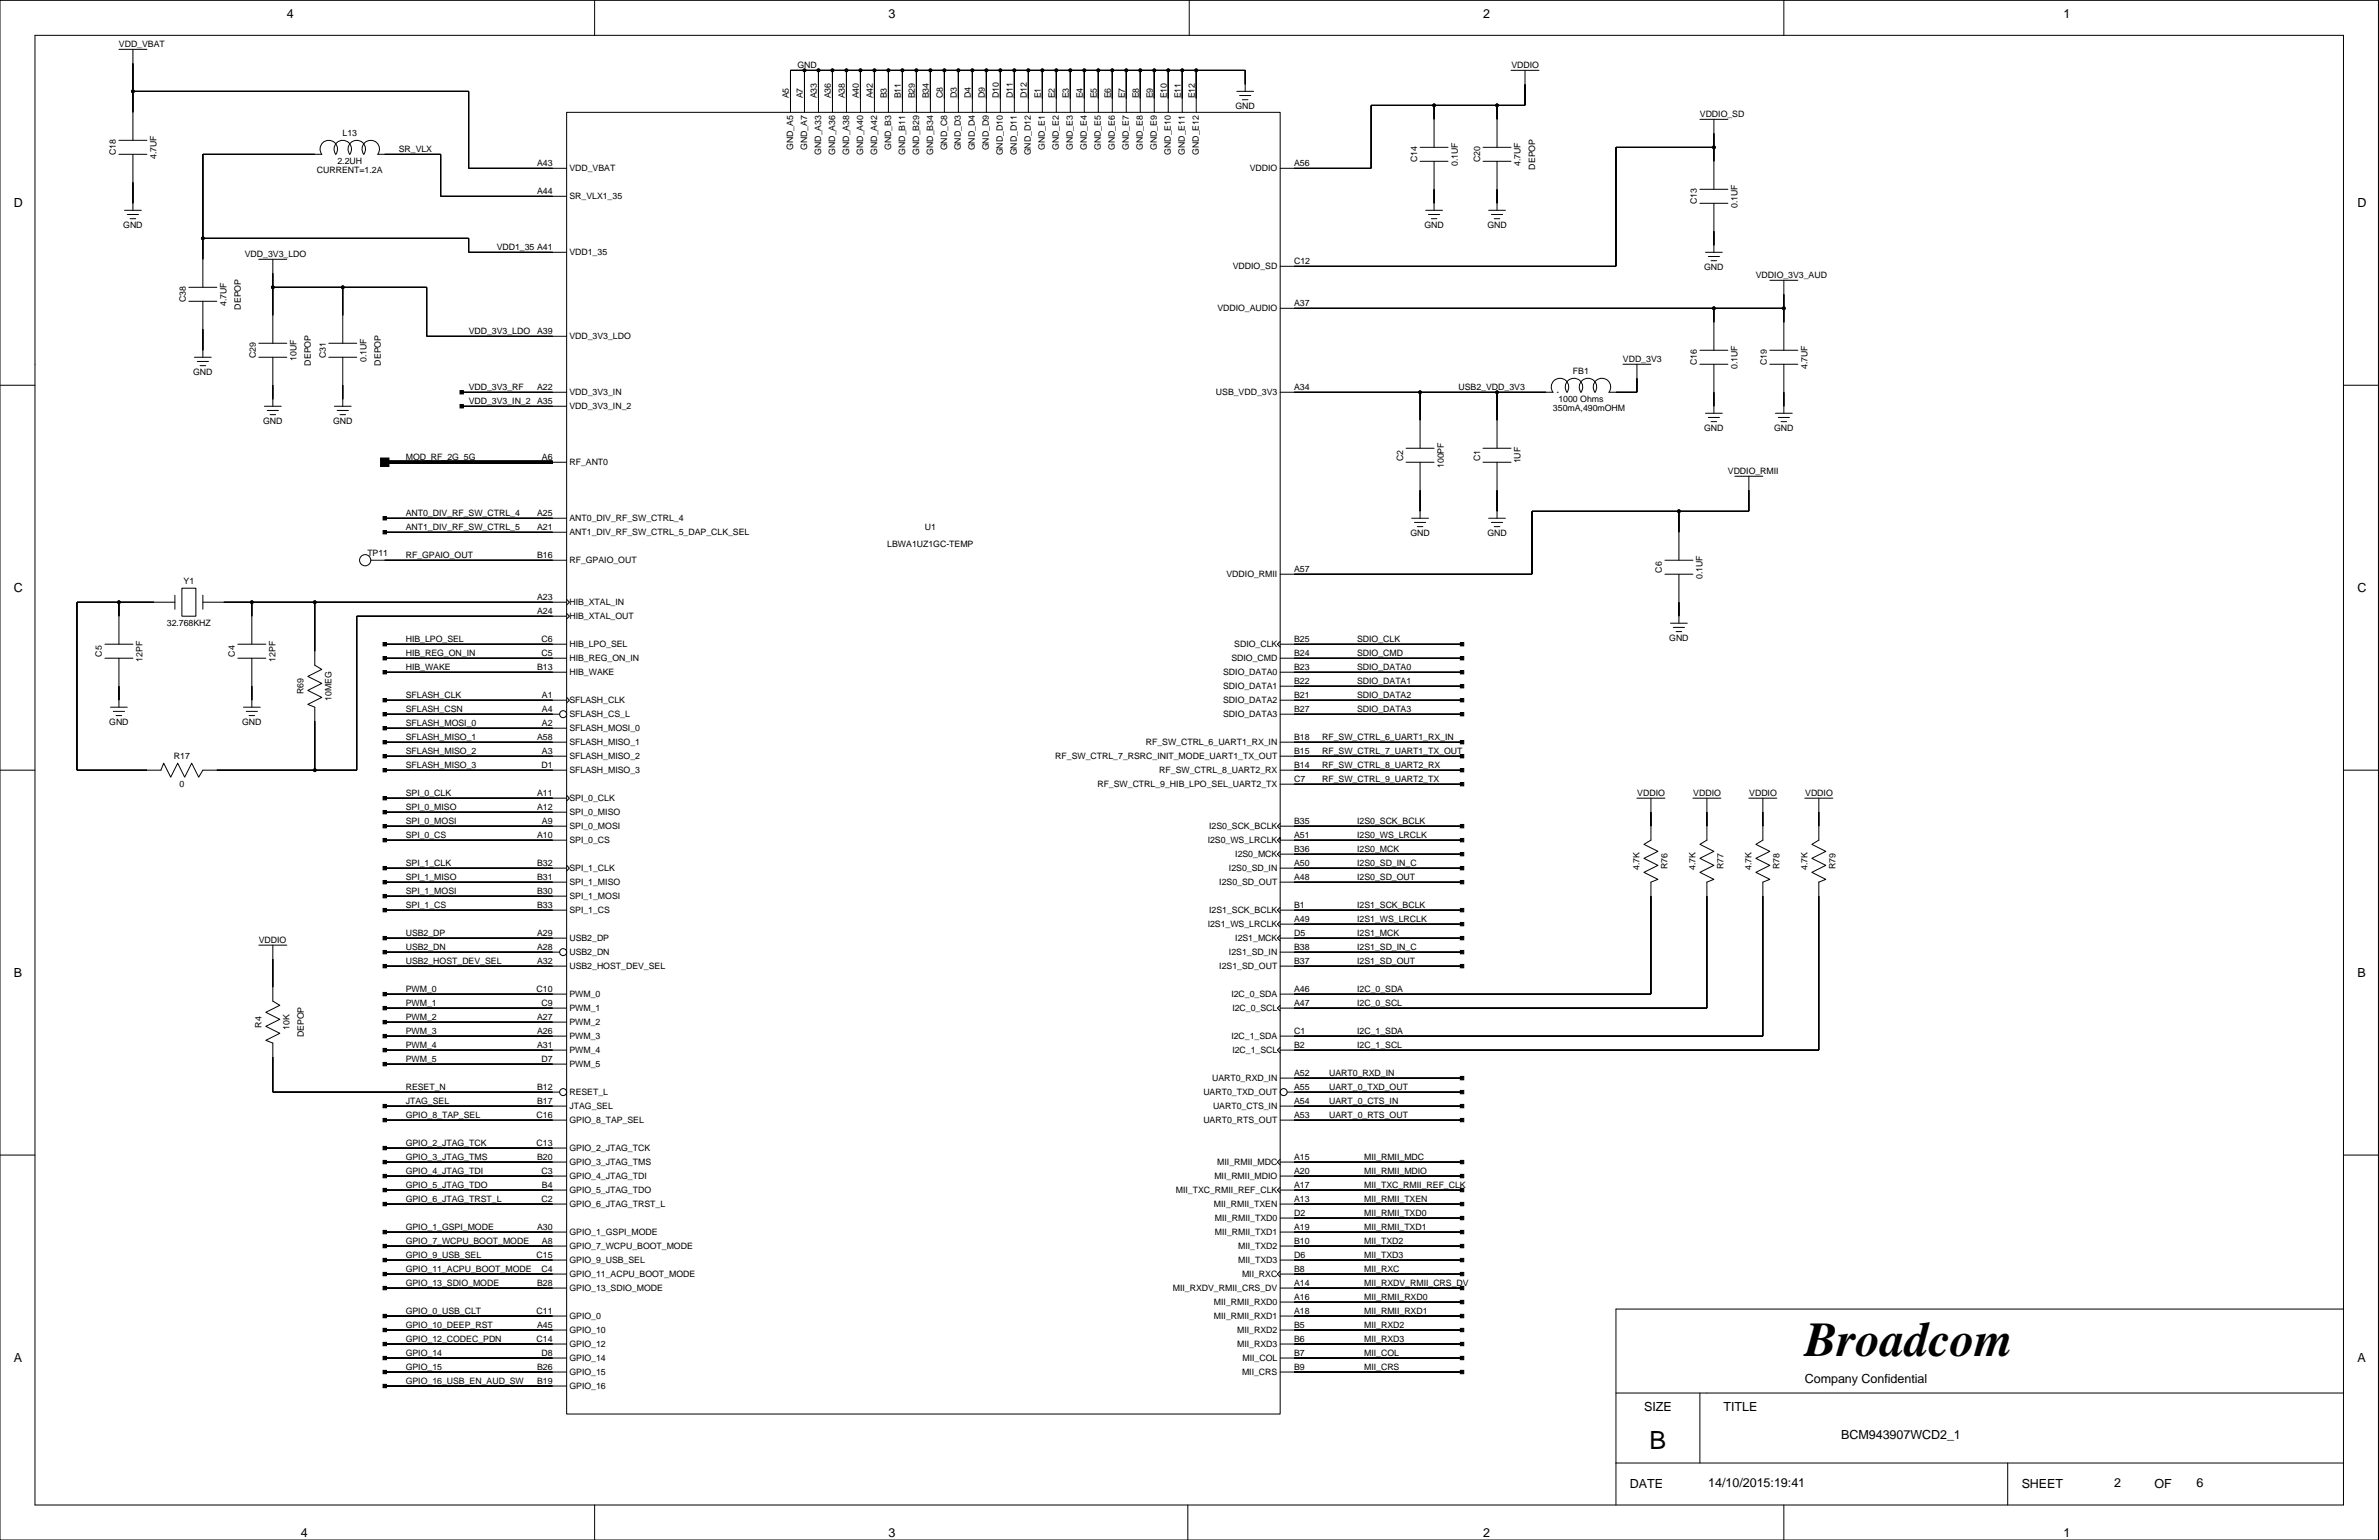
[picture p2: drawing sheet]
<svg xmlns="http://www.w3.org/2000/svg" width="432mm" height="279mm" viewBox="0 0 432 279" stroke-linecap="round" stroke-linejoin="round" font-family="sans-serif">
<defs><g id="words">
<text font-size="8.8" x="327.6" y="246.1">Broadcom</text>
<text font-size="4.6" x="299.4" y="263">B</text>
<g font-size="2.3">
<text x="52.1" y="3.4">4</text>
<text x="161.3" y="3.4">3</text>
<text x="269.2" y="3.4">2</text>
<text x="374.6" y="3.4">1</text>
<text x="2.5" y="37.6">D</text>
<text x="427.9" y="37.6">D</text>
<text x="2.5" y="107.5">C</text>
<text x="427.9" y="107.5">C</text>
<text x="2.5" y="177.3">B</text>
<text x="427.9" y="177.3">B</text>
<text x="2.5" y="247.1">A</text>
<text x="327.6" y="250.9">Company Confidential</text>
<text x="427.9" y="247.1">A</text>
<text x="298.4" y="256">SIZE</text>
<text x="312.8" y="256">TITLE</text>
<text x="334.2" y="261.1">BCM943907WCD2_1</text>
<text x="310.1" y="269.7">14/10/2015:19:41</text>
<text x="383.7" y="269.7">2</text>
<text x="398.7" y="269.7">6</text>
<text x="295.8" y="270">DATE</text>
<text x="366.9" y="270">SHEET</text>
<text x="391.1" y="270">OF</text>
<text x="54.6" y="278.9">4</text>
<text x="161.3" y="278.9">3</text>
<text x="269.2" y="278.9">2</text>
<text x="374.6" y="278.9">1</text>
</g>
<g font-size="1.6">
<text x="21.6" y="8.6">VDD_VBAT</text>
<text x="143.2" y="17.8" transform="rotate(-90 143.2 17.8)">A5</text>
<text x="144.7" y="12.4">GND</text>
<text x="145.7" y="17.8" transform="rotate(-90 145.7 17.8)">A7</text>
<text x="148.3" y="17.8" transform="rotate(-90 148.3 17.8)">A33</text>
<text x="150.8" y="17.8" transform="rotate(-90 150.8 17.8)">A36</text>
<text x="153.4" y="17.8" transform="rotate(-90 153.4 17.8)">A38</text>
<text x="155.9" y="17.8" transform="rotate(-90 155.9 17.8)">A40</text>
<text x="158.4" y="17.8" transform="rotate(-90 158.4 17.8)">A42</text>
<text x="161" y="17.8" transform="rotate(-90 161 17.8)">B3</text>
<text x="163.5" y="17.8" transform="rotate(-90 163.5 17.8)">B11</text>
<text x="166.1" y="17.8" transform="rotate(-90 166.1 17.8)">B29</text>
<text x="168.6" y="17.8" transform="rotate(-90 168.6 17.8)">B34</text>
<text x="171.1" y="17.8" transform="rotate(-90 171.1 17.8)">C8</text>
<text x="173.7" y="17.8" transform="rotate(-90 173.7 17.8)">D3</text>
<text x="176.2" y="17.8" transform="rotate(-90 176.2 17.8)">D4</text>
<text x="178.8" y="17.8" transform="rotate(-90 178.8 17.8)">D9</text>
<text x="181.3" y="17.8" transform="rotate(-90 181.3 17.8)">D10</text>
<text x="183.8" y="17.8" transform="rotate(-90 183.8 17.8)">D11</text>
<text x="186.4" y="17.8" transform="rotate(-90 186.4 17.8)">D12</text>
<text x="188.9" y="17.8" transform="rotate(-90 188.9 17.8)">E1</text>
<text x="191.5" y="17.8" transform="rotate(-90 191.5 17.8)">E2</text>
<text x="194" y="17.8" transform="rotate(-90 194 17.8)">E3</text>
<text x="196.5" y="17.8" transform="rotate(-90 196.5 17.8)">E4</text>
<text x="199.1" y="17.8" transform="rotate(-90 199.1 17.8)">E5</text>
<text x="201.6" y="17.8" transform="rotate(-90 201.6 17.8)">E6</text>
<text x="204.1" y="17.8" transform="rotate(-90 204.1 17.8)">E7</text>
<text x="206.7" y="17.8" transform="rotate(-90 206.7 17.8)">E8</text>
<text x="209.2" y="17.8" transform="rotate(-90 209.2 17.8)">E9</text>
<text x="211.8" y="17.8" transform="rotate(-90 211.8 17.8)">E10</text>
<text x="214.3" y="17.8" transform="rotate(-90 214.3 17.8)">E11</text>
<text x="216.8" y="17.8" transform="rotate(-90 216.8 17.8)">E12</text>
<text x="274.3" y="12.4">VDDIO</text>
<text x="224.3" y="19.8">GND</text>
<text x="308.5" y="21.3">VDDIO_SD</text>
<text x="21" y="28.2" transform="rotate(-90 21 28.2)">C18</text>
<text x="28.4" y="28.9" transform="rotate(-90 28.4 28.9)">4.7UF</text>
<text x="61.2" y="29.7">2.2UH</text>
<text x="62.2" y="24.7">L13</text>
<text x="72.4" y="27.6">SR_VLX</text>
<text x="144" y="27.2" transform="rotate(-90 144 27.2)">GND_A5</text>
<text x="146.5" y="27.2" transform="rotate(-90 146.5 27.2)">GND_A7</text>
<text x="149" y="28.1" transform="rotate(-90 149 28.1)">GND_A33</text>
<text x="151.6" y="28.1" transform="rotate(-90 151.6 28.1)">GND_A36</text>
<text x="154.1" y="28.1" transform="rotate(-90 154.1 28.1)">GND_A38</text>
<text x="156.6" y="28.1" transform="rotate(-90 156.6 28.1)">GND_A40</text>
<text x="159.2" y="28.1" transform="rotate(-90 159.2 28.1)">GND_A42</text>
<text x="161.7" y="27.2" transform="rotate(-90 161.7 27.2)">GND_B3</text>
<text x="164.3" y="28.1" transform="rotate(-90 164.3 28.1)">GND_B11</text>
<text x="166.8" y="28.1" transform="rotate(-90 166.8 28.1)">GND_B29</text>
<text x="169.3" y="28.1" transform="rotate(-90 169.3 28.1)">GND_B34</text>
<text x="171.9" y="27.3" transform="rotate(-90 171.9 27.3)">GND_C8</text>
<text x="174.4" y="27.3" transform="rotate(-90 174.4 27.3)">GND_D3</text>
<text x="177" y="27.3" transform="rotate(-90 177 27.3)">GND_D4</text>
<text x="179.5" y="27.3" transform="rotate(-90 179.5 27.3)">GND_D9</text>
<text x="182" y="28.2" transform="rotate(-90 182 28.2)">GND_D10</text>
<text x="184.6" y="28.2" transform="rotate(-90 184.6 28.2)">GND_D11</text>
<text x="187.1" y="28.2" transform="rotate(-90 187.1 28.2)">GND_D12</text>
<text x="189.7" y="27.2" transform="rotate(-90 189.7 27.2)">GND_E1</text>
<text x="192.2" y="27.2" transform="rotate(-90 192.2 27.2)">GND_E2</text>
<text x="194.7" y="27.2" transform="rotate(-90 194.7 27.2)">GND_E3</text>
<text x="197.3" y="27.2" transform="rotate(-90 197.3 27.2)">GND_E4</text>
<text x="199.8" y="27.2" transform="rotate(-90 199.8 27.2)">GND_E5</text>
<text x="202.4" y="27.2" transform="rotate(-90 202.4 27.2)">GND_E6</text>
<text x="204.9" y="27.2" transform="rotate(-90 204.9 27.2)">GND_E7</text>
<text x="207.4" y="27.2" transform="rotate(-90 207.4 27.2)">GND_E8</text>
<text x="210" y="27.2" transform="rotate(-90 210 27.2)">GND_E9</text>
<text x="212.5" y="28.1" transform="rotate(-90 212.5 28.1)">GND_E10</text>
<text x="215.1" y="28.1" transform="rotate(-90 215.1 28.1)">GND_E11</text>
<text x="217.6" y="28.1" transform="rotate(-90 217.6 28.1)">GND_E12</text>
<text x="257.2" y="29.4" transform="rotate(-90 257.2 29.4)">C14</text>
<text x="268.6" y="29.4" transform="rotate(-90 268.6 29.4)">C20</text>
<text x="57.5" y="31.4">CURRENT=1.2A</text>
<text x="97.5" y="35.3">A44</text>
<text x="97.5" y="30.2">A43</text>
<text x="103.4" y="31">VDD_VBAT</text>
<text x="226.8" y="31">VDDIO</text>
<text x="234.9" y="30.2">A56</text>
<text x="264.6" y="30.1" transform="rotate(-90 264.6 30.1)">0.1UF</text>
<text x="276" y="30.1" transform="rotate(-90 276 30.1)">4.7UF</text>
<text x="278.6" y="30.8" transform="rotate(-90 278.6 30.8)">DEPOP</text>
<text x="22.4" y="41.4">GND</text>
<text x="103.4" y="36.1">SR_VLX1_35</text>
<text x="258.5" y="41.4">GND</text>
<text x="270" y="41.4">GND</text>
<text x="308" y="37.1" transform="rotate(-90 308 37.1)">C13</text>
<text x="315.4" y="37.8" transform="rotate(-90 315.4 37.8)">0.1UF</text>
<text x="44.4" y="46.7">VDD_3V3_LDO</text>
<text x="90.1" y="45.4">VDD1_35 A41</text>
<text x="103.4" y="46.2">VDD1_35</text>
<text x="234.9" y="48">C12</text>
<text x="223.8" y="48.8">VDDIO_SD</text>
<text x="309.3" y="49">GND</text>
<text x="318.7" y="50.5">VDDIO_3V3_AUD</text>
<text x="33.7" y="54.8" transform="rotate(-90 33.7 54.8)">C38</text>
<text x="41.1" y="55.5" transform="rotate(-90 41.1 55.5)">4.7UF</text>
<text x="43.7" y="56.2" transform="rotate(-90 43.7 56.2)">DEPOP</text>
<text x="221" y="56.4">VDDIO_AUDIO</text>
<text x="234.9" y="55.6">A37</text>
<text x="46.4" y="65" transform="rotate(-90 46.4 65)">C29</text>
<text x="53.8" y="65.5" transform="rotate(-90 53.8 65.5)">10UF</text>
<text x="59.1" y="65" transform="rotate(-90 59.1 65)">C31</text>
<text x="66.5" y="65.7" transform="rotate(-90 66.5 65.7)">0.1UF</text>
<text x="85.1" y="60.6">VDD_3V3_LDO</text>
<text x="97.5" y="60.6">A39</text>
<text x="103.4" y="61.5">VDD_3V3_LDO</text>
<text x="294.6" y="65.7">VDD_3V3</text>
<text x="35.1" y="68.1">GND</text>
<text x="56.4" y="66.3" transform="rotate(-90 56.4 66.3)">DEPOP</text>
<text x="69.1" y="66.3" transform="rotate(-90 69.1 66.3)">DEPOP</text>
<text x="85.1" y="70.8">VDD_3V3_RF</text>
<text x="97.5" y="70.8">A22</text>
<text x="103.4" y="71.6">VDD_3V3_IN</text>
<text x="220.7" y="71.6">USB_VDD_3V3</text>
<text x="234.9" y="70.8">A34</text>
<text x="264.7" y="70.8">USB2_VDD_3V3</text>
<text x="285.5" y="67.8">FB1</text>
<text x="308" y="66.3" transform="rotate(-90 308 66.3)">C16</text>
<text x="315.4" y="67" transform="rotate(-90 315.4 67)">0.1UF</text>
<text x="320.7" y="66.3" transform="rotate(-90 320.7 66.3)">C19</text>
<text x="328.1" y="67" transform="rotate(-90 328.1 67)">4.7UF</text>
<text x="47.8" y="77">GND</text>
<text x="60.5" y="77">GND</text>
<text x="85.1" y="73.3">VDD_3V3_IN_2</text>
<text x="97.5" y="73.3">A35</text>
<text x="103.4" y="74.2">VDD_3V3_IN_2</text>
<text x="281.9" y="74.6">350mA,490mOHM</text>
<text x="282.9" y="72.9">1000 Ohms</text>
<text x="73.6" y="83.5">MOD_RF_2G_5G</text>
<text x="98.4" y="83.5">A6</text>
<text x="254.7" y="83.6" transform="rotate(-90 254.7 83.6)">C2</text>
<text x="268.6" y="83.6" transform="rotate(-90 268.6 83.6)">C1</text>
<text x="309.3" y="78.2">GND</text>
<text x="322" y="78.2">GND</text>
<text x="103.4" y="84.3">RF_ANT0</text>
<text x="262" y="84.9" transform="rotate(-90 262 84.9)">100PF</text>
<text x="276" y="84.1" transform="rotate(-90 276 84.1)">1UF</text>
<text x="313.6" y="86">VDDIO_RMII</text>
<text x="73.6" y="93.7">ANT0_DIV_RF_SW_CTRL_4</text>
<text x="97.5" y="93.7">A25</text>
<text x="103.4" y="94.5">ANT0_DIV_RF_SW_CTRL_4</text>
<text x="66.7" y="100.8">TP11</text>
<text x="73.6" y="96.2">ANT1_DIV_RF_SW_CTRL_5</text>
<text x="73.6" y="101.3">RF_GPAIO_OUT</text>
<text x="97.5" y="101.3">B16</text>
<text x="97.5" y="96.2">A21</text>
<text x="103.4" y="97">ANT1_DIV_RF_SW_CTRL_5_DAP_CLK_SEL</text>
<text x="161.1" y="99.3">LBWA1UZ1GC-TEMP</text>
<text x="167.9" y="96.2">U1</text>
<text x="256" y="97.3">GND</text>
<text x="270" y="97.3">GND</text>
<text x="33.3" y="105.9">Y1</text>
<text x="103.4" y="102.1">RF_GPAIO_OUT</text>
<text x="222.6" y="104.7">VDDIO_RMII</text>
<text x="234.9" y="103.8">A57</text>
<text x="301.7" y="103.9" transform="rotate(-90 301.7 103.9)">C6</text>
<text x="309" y="105.1" transform="rotate(-90 309 105.1)">0.1UF</text>
<text x="30.3" y="113.5">32.768KHZ</text>
<text x="97.5" y="111.4">A24</text>
<text x="97.5" y="108.9">A23</text>
<text x="103.4" y="109.7">HIB_XTAL_IN</text>
<text x="103.4" y="112.3">HIB_XTAL_OUT</text>
<text x="18.5" y="119.2" transform="rotate(-90 18.5 119.2)">C5</text>
<text x="42.6" y="119.2" transform="rotate(-90 42.6 119.2)">C4</text>
<text x="73.6" y="116.5">HIB_LPO_SEL</text>
<text x="73.6" y="119.1">HIB_REG_ON_IN</text>
<text x="98.3" y="119.1">C5</text>
<text x="98.3" y="116.5">C6</text>
<text x="103.4" y="117.4">HIB_LPO_SEL</text>
<text x="103.4" y="119.9">HIB_REG_ON_IN</text>
<text x="223.5" y="119.9">SDIO_CMD</text>
<text x="224" y="117.4">SDIO_CLK</text>
<text x="234.9" y="119.1">B24</text>
<text x="234.9" y="116.5">B25</text>
<text x="246.3" y="119.1">SDIO_CMD</text>
<text x="246.3" y="116.5">SDIO_CLK</text>
<text x="303" y="116.3">GND</text>
<text x="25.9" y="120" transform="rotate(-90 25.9 120)">12PF</text>
<text x="50" y="120" transform="rotate(-90 50 120)">12PF</text>
<text x="55.1" y="125.9" transform="rotate(-90 55.1 125.9)">R69</text>
<text x="73.6" y="121.6">HIB_WAKE</text>
<text x="97.5" y="121.6">B13</text>
<text x="103.4" y="122.4">HIB_WAKE</text>
<text x="222" y="122.4">SDIO_DATA0</text>
<text x="222" y="125">SDIO_DATA1</text>
<text x="234.9" y="124.1">B22</text>
<text x="234.9" y="121.6">B23</text>
<text x="246.3" y="124.1">SDIO_DATA1</text>
<text x="246.3" y="121.6">SDIO_DATA0</text>
<text x="19.8" y="131.6">GND</text>
<text x="44" y="131.6">GND</text>
<text x="60.2" y="127.2" transform="rotate(-90 60.2 127.2)">10MEG</text>
<text x="73.6" y="126.7">SFLASH_CLK</text>
<text x="73.6" y="131.8">SFLASH_MOSI_0</text>
<text x="73.6" y="129.2">SFLASH_CSN</text>
<text x="98.4" y="131.8">A2</text>
<text x="98.4" y="129.2">A4</text>
<text x="98.4" y="126.7">A1</text>
<text x="103.4" y="127.5">SFLASH_CLK</text>
<text x="103.4" y="130">SFLASH_CS_L</text>
<text x="222" y="127.5">SDIO_DATA2</text>
<text x="222" y="130">SDIO_DATA3</text>
<text x="234.9" y="129.2">B27</text>
<text x="234.9" y="126.7">B21</text>
<text x="246.3" y="126.7">SDIO_DATA2</text>
<text x="246.3" y="129.2">SDIO_DATA3</text>
<text x="31.6" y="137.7">R17</text>
<text x="73.6" y="134.3">SFLASH_MISO_1</text>
<text x="73.6" y="136.8">SFLASH_MISO_2</text>
<text x="97.5" y="134.3">A58</text>
<text x="98.4" y="136.8">A3</text>
<text x="103.4" y="132.6">SFLASH_MOSI_0</text>
<text x="103.4" y="135.1">SFLASH_MISO_1</text>
<text x="103.4" y="137.7">SFLASH_MISO_2</text>
<text x="191.5" y="137.7">RF_SW_CTRL_7_RSRC_INIT_MODE_UART1_TX_OUT</text>
<text x="208" y="135.1">RF_SW_CTRL_6_UART1_RX_IN</text>
<text x="234.9" y="136.8">B15</text>
<text x="234.9" y="134.3">B18</text>
<text x="240" y="136.8">RF_SW_CTRL_7_UART1_TX_OUT</text>
<text x="240" y="134.3">RF_SW_CTRL_6_UART1_RX_IN</text>
<text x="32.6" y="142.7">0</text>
<text x="73.6" y="139.4">SFLASH_MISO_3</text>
<text x="98.3" y="139.4">D1</text>
<text x="103.4" y="140.2">SFLASH_MISO_3</text>
<text x="199.2" y="142.7">RF_SW_CTRL_9_HIB_LPO_SEL_UART2_TX</text>
<text x="210.4" y="140.2">RF_SW_CTRL_8_UART2_RX</text>
<text x="234.9" y="141.9">C7</text>
<text x="234.9" y="139.4">B14</text>
<text x="240" y="139.4">RF_SW_CTRL_8_UART2_RX</text>
<text x="240" y="141.9">RF_SW_CTRL_9_UART2_TX</text>
<text x="73.6" y="144.4">SPI_0_CLK</text>
<text x="73.6" y="147">SPI_0_MISO</text>
<text x="73.6" y="149.5">SPI_0_MOSI</text>
<text x="97.5" y="147">A12</text>
<text x="97.5" y="144.4">A11</text>
<text x="98.4" y="149.5">A9</text>
<text x="103.4" y="145.3">SPI_0_CLK</text>
<text x="103.4" y="147.8">SPI_0_MISO</text>
<text x="234.9" y="149.5">B35</text>
<text x="246.3" y="149.5">I2S0_SCK_BCLK</text>
<text x="297.2" y="144.4">VDDIO</text>
<text x="307.3" y="144.4">VDDIO</text>
<text x="317.5" y="144.4">VDDIO</text>
<text x="327.7" y="144.4">VDDIO</text>
<text x="73.6" y="152.1">SPI_0_CS</text>
<text x="97.5" y="152.1">A10</text>
<text x="103.4" y="150.4">SPI_0_MOSI</text>
<text x="103.4" y="152.9">SPI_0_CS</text>
<text x="219.2" y="152.9">I2S0_WS_LRCLK</text>
<text x="219.5" y="150.4">I2S0_SCK_BCLK</text>
<text x="224.2" y="155.4">I2S0_MCK</text>
<text x="234.9" y="154.6">B36</text>
<text x="234.9" y="152.1">A51</text>
<text x="246.3" y="154.6">I2S0_MCK</text>
<text x="246.3" y="152.1">I2S0_WS_LRCLK</text>
<text x="73.6" y="157.1">SPI_1_CLK</text>
<text x="73.6" y="159.7">SPI_1_MISO</text>
<text x="97.5" y="159.7">B31</text>
<text x="97.5" y="157.1">B32</text>
<text x="103.4" y="158">SPI_1_CLK</text>
<text x="103.4" y="160.5">SPI_1_MISO</text>
<text x="221.3" y="160.5">I2S0_SD_OUT</text>
<text x="223.1" y="158">I2S0_SD_IN</text>
<text x="234.9" y="159.7">A48</text>
<text x="234.9" y="157.1">A50</text>
<text x="246.3" y="157.1">I2S0_SD_IN_C</text>
<text x="246.3" y="159.7">I2S0_SD_OUT</text>
<text x="297.6" y="157.9" transform="rotate(-90 297.6 157.9)">4.7K</text>
<text x="302.7" y="157.7" transform="rotate(-90 302.7 157.7)">R76</text>
<text x="307.7" y="157.9" transform="rotate(-90 307.7 157.9)">4.7K</text>
<text x="312.8" y="157.7" transform="rotate(-90 312.8 157.7)">R77</text>
<text x="317.9" y="157.9" transform="rotate(-90 317.9 157.9)">4.7K</text>
<text x="323" y="157.7" transform="rotate(-90 323 157.7)">R78</text>
<text x="328.1" y="157.9" transform="rotate(-90 328.1 157.9)">4.7K</text>
<text x="333.1" y="157.7" transform="rotate(-90 333.1 157.7)">R79</text>
<text x="73.6" y="164.8">SPI_1_CS</text>
<text x="73.6" y="162.2">SPI_1_MOSI</text>
<text x="97.5" y="164.8">B33</text>
<text x="97.5" y="162.2">B30</text>
<text x="103.4" y="163.1">SPI_1_MOSI</text>
<text x="103.4" y="165.6">SPI_1_CS</text>
<text x="219.5" y="165.6">I2S1_SCK_BCLK</text>
<text x="234.9" y="167.3">A49</text>
<text x="234.9" y="164.8">B1</text>
<text x="246.3" y="167.3">I2S1_WS_LRCLK</text>
<text x="246.3" y="164.8">I2S1_SCK_BCLK</text>
<text x="47" y="171.1">VDDIO</text>
<text x="73.6" y="169.8">USB2_DP</text>
<text x="73.6" y="172.4">USB2_DN</text>
<text x="97.5" y="172.4">A28</text>
<text x="97.5" y="169.8">A29</text>
<text x="103.4" y="170.7">USB2_DP</text>
<text x="103.4" y="173.2">USB2_DN</text>
<text x="219.2" y="168.1">I2S1_WS_LRCLK</text>
<text x="223.1" y="173.2">I2S1_SD_IN</text>
<text x="224.2" y="170.7">I2S1_MCK</text>
<text x="234.9" y="172.4">B38</text>
<text x="234.9" y="169.8">D5</text>
<text x="246.3" y="169.8">I2S1_MCK</text>
<text x="246.3" y="172.4">I2S1_SD_IN_C</text>
<text x="73.6" y="174.9">USB2_HOST_DEV_SEL</text>
<text x="97.5" y="174.9">A32</text>
<text x="103.4" y="175.8">USB2_HOST_DEV_SEL</text>
<text x="221.3" y="175.8">I2S1_SD_OUT</text>
<text x="234.9" y="174.9">B37</text>
<text x="246.3" y="174.9">I2S1_SD_OUT</text>
<text x="73.6" y="182.5">PWM_1</text>
<text x="73.6" y="180">PWM_0</text>
<text x="73.6" y="185.1">PWM_2</text>
<text x="97.4" y="180">C10</text>
<text x="97.5" y="185.1">A27</text>
<text x="98.3" y="182.5">C9</text>
<text x="103.4" y="180.8">PWM_0</text>
<text x="103.4" y="183.4">PWM_1</text>
<text x="103.4" y="185.9">PWM_2</text>
<text x="223.5" y="180.8">I2C_0_SDA</text>
<text x="223.7" y="183.4">I2C_0_SCL</text>
<text x="234.9" y="182.5">A47</text>
<text x="234.9" y="180">A46</text>
<text x="246.3" y="180">I2C_0_SDA</text>
<text x="246.3" y="182.5">I2C_0_SCL</text>
<text x="47.5" y="186.5" transform="rotate(-90 47.5 186.5)">R4</text>
<text x="52.5" y="186.8" transform="rotate(-90 52.5 186.8)">10K</text>
<text x="55.1" y="188.2" transform="rotate(-90 55.1 188.2)">DEPOP</text>
<text x="73.6" y="187.6">PWM_3</text>
<text x="73.6" y="190.2">PWM_4</text>
<text x="97.5" y="190.2">A31</text>
<text x="97.5" y="187.6">A26</text>
<text x="103.4" y="188.5">PWM_3</text>
<text x="103.4" y="191">PWM_4</text>
<text x="223.5" y="188.5">I2C_1_SDA</text>
<text x="223.7" y="191">I2C_1_SCL</text>
<text x="234.9" y="190.2">B2</text>
<text x="234.9" y="187.6">C1</text>
<text x="246.3" y="190.2">I2C_1_SCL</text>
<text x="246.3" y="187.6">I2C_1_SDA</text>
<text x="73.6" y="197.8">RESET_N</text>
<text x="73.6" y="192.7">PWM_5</text>
<text x="97.5" y="197.8">B12</text>
<text x="98.3" y="192.7">D7</text>
<text x="103.4" y="193.5">PWM_5</text>
<text x="220" y="196.1">UART0_RXD_IN</text>
<text x="234.9" y="197.8">A55</text>
<text x="234.9" y="195.2">A52</text>
<text x="241.2" y="197.8">UART_0_TXD_OUT</text>
<text x="241.2" y="195.2">UART0_RXD_IN</text>
<text x="73.6" y="200.3">JTAG_SEL</text>
<text x="73.6" y="202.9">GPIO_8_TAP_SEL</text>
<text x="97.4" y="202.9">C16</text>
<text x="97.5" y="200.3">B17</text>
<text x="103.4" y="198.6">RESET_L</text>
<text x="103.4" y="201.2">JTAG_SEL</text>
<text x="103.4" y="203.7">GPIO_8_TAP_SEL</text>
<text x="218.4" y="198.6">UART0_TXD_OUT</text>
<text x="218.4" y="203.7">UART0_RTS_OUT</text>
<text x="220.2" y="201.2">UART0_CTS_IN</text>
<text x="234.9" y="202.9">A53</text>
<text x="234.9" y="200.3">A54</text>
<text x="241.2" y="200.3">UART_0_CTS_IN</text>
<text x="241.2" y="202.9">UART_0_RTS_OUT</text>
<text x="73.6" y="207.9">GPIO_2_JTAG_TCK</text>
<text x="97.4" y="207.9">C13</text>
<text x="103.4" y="208.8">GPIO_2_JTAG_TCK</text>
<text x="73.6" y="210.5">GPIO_3_JTAG_TMS</text>
<text x="73.6" y="215.6">GPIO_5_JTAG_TDO</text>
<text x="73.6" y="213">GPIO_4_JTAG_TDI</text>
<text x="97.5" y="210.5">B20</text>
<text x="98.3" y="213">C3</text>
<text x="98.4" y="215.6">B4</text>
<text x="103.4" y="211.3">GPIO_3_JTAG_TMS</text>
<text x="103.4" y="213.8">GPIO_4_JTAG_TDI</text>
<text x="220.4" y="213.8">MII_RMII_MDIO</text>
<text x="220.9" y="211.3">MII_RMII_MDC</text>
<text x="234.9" y="215.6">A17</text>
<text x="234.9" y="213">A20</text>
<text x="234.9" y="210.5">A15</text>
<text x="247.6" y="215.6">MII_TXC_RMII_REF_CLK</text>
<text x="247.6" y="210.5">MII_RMII_MDC</text>
<text x="247.6" y="213">MII_RMII_MDIO</text>
<text x="73.6" y="218.1">GPIO_6_JTAG_TRST_L</text>
<text x="98.3" y="218.1">C2</text>
<text x="103.4" y="216.4">GPIO_5_JTAG_TDO</text>
<text x="103.4" y="218.9">GPIO_6_JTAG_TRST_L</text>
<text x="213.4" y="216.4">MII_TXC_RMII_REF_CLK</text>
<text x="220.3" y="218.9">MII_RMII_TXEN</text>
<text x="220.5" y="221.5">MII_RMII_TXD0</text>
<text x="234.9" y="220.6">D2</text>
<text x="234.9" y="218.1">A13</text>
<text x="247.6" y="218.1">MII_RMII_TXEN</text>
<text x="247.6" y="220.6">MII_RMII_TXD0</text>
<text x="73.6" y="223.2">GPIO_1_GSPI_MODE</text>
<text x="73.6" y="225.7">GPIO_7_WCPU_BOOT_MODE</text>
<text x="97.5" y="223.2">A30</text>
<text x="98.4" y="225.7">A8</text>
<text x="103.4" y="224">GPIO_1_GSPI_MODE</text>
<text x="103.4" y="226.5">GPIO_7_WCPU_BOOT_MODE</text>
<text x="220.5" y="224">MII_RMII_TXD1</text>
<text x="224.7" y="226.5">MII_TXD2</text>
<text x="234.9" y="225.7">B10</text>
<text x="234.9" y="223.2">A19</text>
<text x="247.6" y="223.2">MII_RMII_TXD1</text>
<text x="247.6" y="225.7">MII_TXD2</text>
<text x="73.6" y="233.3">GPIO_13_SDIO_MODE</text>
<text x="73.6" y="230.8">GPIO_11_ACPU_BOOT_MODE</text>
<text x="73.6" y="228.2">GPIO_9_USB_SEL</text>
<text x="97.4" y="228.2">C15</text>
<text x="97.5" y="233.3">B28</text>
<text x="98.3" y="230.8">C4</text>
<text x="103.4" y="229.1">GPIO_9_USB_SEL</text>
<text x="103.4" y="231.6">GPIO_11_ACPU_BOOT_MODE</text>
<text x="224.7" y="229.1">MII_TXD3</text>
<text x="225.4" y="231.6">MII_RXC</text>
<text x="234.9" y="233.3">A14</text>
<text x="234.9" y="230.8">B8</text>
<text x="234.9" y="228.2">D6</text>
<text x="247.6" y="233.3">MII_RXDV_RMII_CRS_DV</text>
<text x="247.6" y="228.2">MII_TXD3</text>
<text x="247.6" y="230.8">MII_RXC</text>
<text x="73.6" y="238.4">GPIO_0_USB_CLT</text>
<text x="97.4" y="238.4">C11</text>
<text x="103.4" y="234.2">GPIO_13_SDIO_MODE</text>
<text x="103.4" y="239.2">GPIO_0</text>
<text x="212.9" y="234.2">MII_RXDV_RMII_CRS_DV</text>
<text x="220.3" y="236.7">MII_RMII_RXD0</text>
<text x="220.3" y="239.2">MII_RMII_RXD1</text>
<text x="234.9" y="238.4">A18</text>
<text x="234.9" y="235.9">A16</text>
<text x="247.6" y="238.4">MII_RMII_RXD1</text>
<text x="247.6" y="235.9">MII_RMII_RXD0</text>
<text x="73.6" y="240.9">GPIO_10_DEEP_RST</text>
<text x="73.6" y="243.5">GPIO_12_CODEC_PDN</text>
<text x="97.4" y="243.5">C14</text>
<text x="97.5" y="240.9">A45</text>
<text x="103.4" y="241.8">GPIO_10</text>
<text x="103.4" y="244.3">GPIO_12</text>
<text x="224.6" y="241.8">MII_RXD2</text>
<text x="224.6" y="244.3">MII_RXD3</text>
<text x="234.9" y="243.5">B6</text>
<text x="234.9" y="240.9">B5</text>
<text x="247.6" y="240.9">MII_RXD2</text>
<text x="247.6" y="243.5">MII_RXD3</text>
<text x="73.6" y="246">GPIO_14</text>
<text x="73.6" y="248.6">GPIO_15</text>
<text x="73.6" y="251.1">GPIO_16_USB_EN_AUD_SW</text>
<text x="97.5" y="251.1">B19</text>
<text x="97.5" y="248.6">B26</text>
<text x="98.3" y="246">D8</text>
<text x="103.4" y="246.9">GPIO_14</text>
<text x="103.4" y="249.4">GPIO_15</text>
<text x="103.4" y="251.9">GPIO_16</text>
<text x="225.4" y="249.4">MII_CRS</text>
<text x="225.5" y="246.9">MII_COL</text>
<text x="234.9" y="248.6">B9</text>
<text x="234.9" y="246">B7</text>
<text x="247.6" y="246">MII_COL</text>
<text x="247.6" y="248.6">MII_CRS</text>
</g>
</g></defs>
<g fill="none" stroke="#000" stroke-width=".18">
<path d="M0 .1h431.7v279.3h-431.7zM6.3 6.4h419.1v266.7h-419.1zM21.6 9h5.1M24.1 9v16.5M24.1 16.6h61v13.9h17.7M107.9 .1v6.3M146 12.8v7.6M148.6 12.8v7.6M151.1 12.8v7.6M153.6 12.8v7.6M156.2 12.8v7.6M158.7 12.8v7.6"/>
<path d="M161.3 12.8v7.6M163.8 12.8v7.6M166.3 12.8v7.6M168.9 12.8v7.6M171.4 12.8v7.6M174 12.8v7.6M176.5 12.8v7.6M179 12.8v7.6M181.6 12.8v7.6M184.1 12.8v7.6M186.6 12.8v7.6M189.2 12.8v7.6"/>
<path d="M191.7 12.8v7.6M194.3 12.8v7.6M196.8 12.8v7.6M199.3 12.8v7.6M201.9 12.8v7.6M204.4 12.8v7.6M207 12.8v7.6M209.5 12.8v7.6M212 12.8v7.6M214.6 12.8v7.6M215.9 .1v6.3M217.1 12.8v7.6"/>
<path d="M224.5 16.6h3M225 17.3h2M225.5 18.1h1M226 16.6v-3.8h-82.5v7.6M260.3 19.1v7.6M271.7 19.1v7.6M274.3 12.8h5M276.8 12.8v6.3h-27.9v11.4h-16.5M323.8 .1v6.3M21.6 28h5.1M21.6 25.5h5.1M22.6 38.2h3"/>
<path d="M23.1 38.9h2M23.6 39.7h1M24.1 28v10.2M102.8 20.4h129.6v236.1h-129.6zM102.8 35.6h-22.8v-7.6h-11.4a1.59 1.59 0 0 0-.2-2.1 1.59 1.59 0 0 0-2.2 0 1.59 1.59 0 0 0-.2 2.1 1.59 1.59 0 0 0-.2-2.1 1.59 1.59 0 0 0-2.1 0 1.59 1.59 0 0 0-.2 2.1 1.59 1.59 0 0 0-.2-2.1 1.59 1.59 0 0 0-2.2 0 1.59 1.59 0 0 0-.2 2.1 1.59 1.59 0 0 0-.2-2.1 1.59 1.59 0 0 0-2.1 0 1.59 1.59 0 0 0-.2 2.1h-21.6v24.1M257.8 26.7h5M257.8 29.3h5M258.8 38.2h3M259.3 38.9h2M259.8 39.7h1M260.3 29.3v8.9M269.2 26.7h5.1"/>
<path d="M269.2 29.3h5.1M270.2 38.2h3M270.7 38.9h2M271.2 39.7h1M271.7 29.3v8.9M308.5 21.6h5.1M308.5 36.9h5.1M308.5 34.3h5.1M311.1 26.7h-17.8v21.6h-60.9M311.1 21.6v12.7M311.1 36.9v8.9M34.3 54.7h5.1"/>
<path d="M34.3 52.1h5.1M36.8 54.7v10.1M36.8 43.2h48.3v2.6h17.7M47 47h5.1M49.5 47v15.3M49.5 52.1h28v8.9h25.3M62.2 52.1v10.2M232.4 55.9h91.4M309.6 45.8h3M310.1 46.5h2M310.6 47.3h1M311.1 55.9v7.6"/>
<path d="M321.2 50.9h5.1M323.8 50.9v12.6M0 69.9h6.3M35.3 64.8h3M35.8 65.6h2M36.3 66.3h1M47 64.8h5.1M47 62.3h5.1M48 73.7h3M48.5 74.5h2M49 75.2h1M49.5 64.8v8.9"/>
<path d="M59.7 64.8h5.1M59.7 62.3h5.1M60.7 73.7h3M61.2 74.5h2M61.7 75.2h1M62.2 64.8v8.9M83.8 71.2h19M83.8 73.7h19M257.8 71.2v10.1M271.7 71.2v10.1M282.6 71.2h.1M294.6 66.1h5.1"/>
<path d="M297.1 66.1v5.1h-5.1a1.59 1.59 0 0 0-.2-2.2 1.59 1.59 0 0 0-2.1 0 1.59 1.59 0 0 0-.2 2.2 1.59 1.59 0 0 0-.2-2.2 1.59 1.59 0 0 0-2.1 0 1.59 1.59 0 0 0-.2 2.2 1.59 1.59 0 0 0-.2-2.2 1.59 1.59 0 0 0-2.2 0 1.59 1.59 0 0 0-.2 2.2 1.59 1.59 0 0 0-.2-2.2 1.59 1.59 0 0 0-2.1 0 1.59 1.59 0 0 0-.2 2.2h-49.5M308.5 66.1h5.1M308.5 63.5h5.1M309.6 75h3M310.1 75.7h2M310.6 76.5h1M311.1 66.1v8.9M321.2 66.1h5.1M321.2 63.5h5.1M322.3 75h3M322.8 75.7h2M323.3 76.5h1"/>
<path d="M323.8 66.1v8.9M425.4 69.9h6.3M69.8 94h33M69.8 96.6h33M100.3 83.9h2.5M255.2 83.9h5.1M255.2 81.3h5.1M256.2 94h3.1M256.7 94.8h2.1M257.2 95.5h1.1M257.8 83.9v10.1M269.2 83.9h5.1"/>
<path d="M269.2 81.3h5.1M270.2 94h3M270.7 94.8h2M271.2 95.5h1M271.7 83.9v10.1M304.7 92.8v8.8M314.9 86.4h5.1M317.4 86.4v6.4h-39.3v11.4h-45.7M19 119.4h5.1M19 116.9h5.1M21.6 109.3v7.6M21.6 119.4v8.9"/>
<path d="M31.7 109.3h-17.7v30.4h15.2l.5-1.2 1.3 2.5 1.3-2.5 1.2 2.5 1.3-2.5 1.3 2.5 .7-1.3h28v-27.9h38M31.7 108v2.5M33 106.7h2.6v5.1h-2.6zM36.8 109.3h66M36.8 108v2.5M43.2 119.4h5M43.2 116.9h5M45.7 109.3v7.6M45.7 119.4v8.9M57.1 109.3v11.4l1.3 .7-2.5 1.3 2.5 1.3-2.5 1.3 2.5 1.2-2.5 1.3 1.2 .5v11.4M67.3 101.6h35.5M69.8 119.4h33"/>
<path d="M69.8 116.9h33M102.8 108.8l.6 .5-.6 .5M102.8 111.3l.6 .5-.6 .5M232.4 116.4l-.6 .5 .6 .5M232.4 119.4h33M232.4 116.9h33M302.2 101.6h5.1M302.2 104.2h5.1M303.2 113.1h3.1M303.7 113.8h2M304.2 114.6h1M304.7 104.2v8.9"/>
<path d="M0 139.7h6.3M20.1 128.3h3M20.6 129.1h2M21.1 129.8h1M44.2 128.3h3M44.7 129.1h2M45.2 129.8h1M69.8 139.7h33M69.8 122h33M69.8 127h33M69.8 134.7h33M69.8 132.1h33"/>
<path d="M69.8 129.6h31.8M69.8 137.2h33M102.8 126.5l.6 .5-.6 .5M232.4 139.7h33M232.4 122h33M232.4 127h33M232.4 134.7h33M232.4 129.6h33M232.4 137.2h33M232.4 124.5h33M425.4 139.7h6.3M69.8 157.5h33"/>
<path d="M69.8 144.8h33M69.8 147.3h33M69.8 149.9h33M69.8 152.4h33M102.8 144.3l.6 .5-.6 .5M102.8 157l.6 .5-.6 .5M232.4 149.4l-.6 .5 .6 .5M232.4 154.5l-.6 .5 .6 .5M232.4 157.5h33M232.4 149.9h33M232.4 155h33M232.4 142.3h33"/>
<path d="M265.4 152.4h-33v-.5l-.6 .5 .6 .5M297.1 144.8h5.1M299.7 144.8v7.6l-1.3 .8 2.5 1.3-2.5 1.2 2.5 1.3-2.5 1.3 2.5 1.2-1.2 .5v20.4h-67.3M307.3 144.8h5M309.8 144.8v7.6l-1.3 .8 2.6 1.3-2.6 1.2 2.6 1.3-2.6 1.3 2.6 1.2-1.3 .5v22.9h-77.4M317.4 144.8h5.1M320 144.8v7.6l-1.3 .8 2.5 1.3-2.5 1.2 2.5 1.3-2.5 1.3 2.5 1.2-1.2 .5v28h-87.6M327.6 144.8h5.1M330.1 144.8v7.6l-1.2 .8 2.5 1.3-2.5 1.2 2.5 1.3-2.5 1.3 2.5 1.2-1.3 .5v30.5h-97.7M47 171.5h5.1M49.5 171.5v10.1l1.3 .8-2.6 1.3 2.6 1.2-2.6 1.3 2.6 1.3-2.6 1.2 1.3 .6v8.8h52.1M69.8 165.1h33"/>
<path d="M69.8 160h33M69.8 162.6h33M69.8 170.2h33M69.8 172.7h31.8M69.8 175.3h33M232.4 169.7l-.6 .5 .6 .5M232.4 167.2l-.6 .5 .6 .5M232.4 164.6l-.6 .5 .6 .5M232.4 165.1h33M232.4 160h33M232.4 170.2h33M232.4 172.7h33"/>
<path d="M232.4 175.3h33M232.4 167.7h33M69.8 193.1h33M69.8 182.9h33M69.8 188h33M69.8 190.5h33M69.8 180.4h33M69.8 185.4h33M232.4 190l-.6 .5 .6 .5M232.4 182.4l-.6 .5 .6 .5M232.4 195.6h33M233.6 198.1h31.8"/>
<path d="M0 209.6h6.3M69.8 200.7h33M69.8 203.2h33M69.8 208.3h33M69.8 210.8h33M69.8 215.9h33M69.8 213.4h33M69.8 218.5h33M232.4 210.3l-.6 .5 .6 .5M232.4 215.4l-.6 .5 .6 .5M232.4 200.7h33M232.4 203.2h33"/>
<path d="M232.4 210.8h33M232.4 215.9h33M232.4 213.4h33M232.4 218.5h33M425.4 209.6h6.3M69.8 223.5h33M69.8 233.7h33M69.8 226.1h33M69.8 231.2h33M69.8 228.6h33M69.8 238.8h33M232.4 230.6l-.6 .6 .6 .5"/>
<path d="M232.4 223.5h33M232.4 233.7h33M232.4 226.1h33M232.4 231.2h33M232.4 228.6h33M232.4 238.8h33M232.4 236.2h33M232.4 221h33M425.4 237.5h-132.1v35.6M69.8 241.3h33M69.8 243.8h33M69.8 246.4h33"/>
<path d="M69.8 248.9h33M69.8 251.5h33M232.4 241.3h33M232.4 243.8h33M232.4 246.4h33M232.4 248.9h33M293.3 252.7h132.1M308.5 252.7v12.7M107.9 273.1v6.3M215.6 273.1v6.3M293.3 265.4h132.1M323.8 273.1v6.3"/>
<path d="M364.4 265.4v7.7"/>
<circle cx="24.1" cy="16.6" r=".25"/>
<circle cx="146" cy="12.8" r=".25"/>
<circle cx="148.6" cy="12.8" r=".25"/>
<circle cx="151.1" cy="12.8" r=".25"/>
<circle cx="153.6" cy="12.8" r=".25"/>
<circle cx="156.2" cy="12.8" r=".25"/>
<circle cx="158.7" cy="12.8" r=".25"/>
<circle cx="161.3" cy="12.8" r=".25"/>
<circle cx="163.8" cy="12.8" r=".25"/>
<circle cx="166.3" cy="12.8" r=".25"/>
<circle cx="168.9" cy="12.8" r=".25"/>
<circle cx="171.4" cy="12.8" r=".25"/>
<circle cx="174" cy="12.8" r=".25"/>
<circle cx="176.5" cy="12.8" r=".25"/>
<circle cx="179" cy="12.8" r=".25"/>
<circle cx="181.6" cy="12.8" r=".25"/>
<circle cx="184.1" cy="12.8" r=".25"/>
<circle cx="186.6" cy="12.8" r=".25"/>
<circle cx="189.2" cy="12.8" r=".25"/>
<circle cx="191.7" cy="12.8" r=".25"/>
<circle cx="194.3" cy="12.8" r=".25"/>
<circle cx="196.8" cy="12.8" r=".25"/>
<circle cx="199.3" cy="12.8" r=".25"/>
<circle cx="201.9" cy="12.8" r=".25"/>
<circle cx="204.4" cy="12.8" r=".25"/>
<circle cx="207" cy="12.8" r=".25"/>
<circle cx="209.5" cy="12.8" r=".25"/>
<circle cx="212" cy="12.8" r=".25"/>
<circle cx="214.6" cy="12.8" r=".25"/>
<circle cx="217.1" cy="12.8" r=".25"/>
<circle cx="260.3" cy="19.1" r=".25"/>
<circle cx="271.7" cy="19.1" r=".25"/>
<circle cx="311.1" cy="26.7" r=".25"/>
<circle cx="36.8" cy="43.2" r=".25"/>
<circle cx="49.5" cy="52.1" r=".25"/>
<circle cx="62.2" cy="52.1" r=".25"/>
<circle cx="311.1" cy="55.9" r=".25"/>
<circle cx="323.8" cy="55.9" r=".25"/>
<circle cx="257.8" cy="71.2" r=".25"/>
<circle cx="271.7" cy="71.2" r=".25"/>
<circle cx="304.7" cy="92.8" r=".25"/>
<circle cx="21.6" cy="109.3" r=".25"/>
<circle cx="45.7" cy="109.3" r=".25"/>
<circle cx="57.1" cy="109.3" r=".25"/>
<circle cx="66.3" cy="101.6" r="1.02"/>
<circle cx="57.1" cy="139.7" r=".25"/>
<circle cx="102.2" cy="129.6" r=".63"/>
<circle cx="102.2" cy="172.7" r=".63"/>
<circle cx="102.2" cy="198.1" r=".63"/>
<circle cx="233" cy="198.1" r=".63"/>
</g>
<g fill="#000" stroke="#000" stroke-width=".18">
<path d="M24.1 16.6v3.8z" fill-rule="evenodd"/>
<path d="M24.1 11.5v5.1z" fill-rule="evenodd"/>
<path d="M85.1 16.6v13.9z" fill-rule="evenodd"/>
<path d="M24.1 16.6h61z" fill-rule="evenodd"/>
<path d="M143.5 12.8v5z" fill-rule="evenodd"/>
<path d="M143.5 12.8h2.5z" fill-rule="evenodd"/>
<path d="M146 12.8v5z" fill-rule="evenodd"/>
<path d="M148.6 12.8v5z" fill-rule="evenodd"/>
<path d="M146 12.8h2.6z" fill-rule="evenodd"/>
<path d="M151.1 12.8v5z" fill-rule="evenodd"/>
<path d="M148.6 12.8h2.5z" fill-rule="evenodd"/>
<path d="M153.6 12.8v5z" fill-rule="evenodd"/>
<path d="M151.1 12.8h2.5z" fill-rule="evenodd"/>
<path d="M156.2 12.8v5z" fill-rule="evenodd"/>
<path d="M153.6 12.8h2.6z" fill-rule="evenodd"/>
<path d="M158.7 12.8v5z" fill-rule="evenodd"/>
<path d="M156.2 12.8h2.5z" fill-rule="evenodd"/>
<path d="M161.3 12.8v5z" fill-rule="evenodd"/>
<path d="M158.7 12.8h2.6z" fill-rule="evenodd"/>
<path d="M163.8 12.8v5z" fill-rule="evenodd"/>
<path d="M161.3 12.8h2.5z" fill-rule="evenodd"/>
<path d="M166.3 12.8v5z" fill-rule="evenodd"/>
<path d="M163.8 12.8h2.5z" fill-rule="evenodd"/>
<path d="M168.9 12.8v5z" fill-rule="evenodd"/>
<path d="M166.3 12.8h2.6z" fill-rule="evenodd"/>
<path d="M171.4 12.8v5z" fill-rule="evenodd"/>
<path d="M168.9 12.8h2.5z" fill-rule="evenodd"/>
<path d="M174 12.8v5z" fill-rule="evenodd"/>
<path d="M171.4 12.8h2.6z" fill-rule="evenodd"/>
<path d="M176.5 12.8v5z" fill-rule="evenodd"/>
<path d="M174 12.8h2.5z" fill-rule="evenodd"/>
<path d="M179 12.8v5z" fill-rule="evenodd"/>
<path d="M176.5 12.8h2.5z" fill-rule="evenodd"/>
<path d="M181.6 12.8v5z" fill-rule="evenodd"/>
<path d="M179 12.8h2.6z" fill-rule="evenodd"/>
<path d="M184.1 12.8v5z" fill-rule="evenodd"/>
<path d="M181.6 12.8h2.5z" fill-rule="evenodd"/>
<path d="M186.6 12.8v5z" fill-rule="evenodd"/>
<path d="M184.1 12.8h2.5z" fill-rule="evenodd"/>
<path d="M189.2 12.8v5z" fill-rule="evenodd"/>
<path d="M186.6 12.8h2.6z" fill-rule="evenodd"/>
<path d="M191.7 12.8v5z" fill-rule="evenodd"/>
<path d="M189.2 12.8h2.5z" fill-rule="evenodd"/>
<path d="M194.3 12.8v5z" fill-rule="evenodd"/>
<path d="M191.7 12.8h2.6z" fill-rule="evenodd"/>
<path d="M196.8 12.8v5z" fill-rule="evenodd"/>
<path d="M194.3 12.8h2.5z" fill-rule="evenodd"/>
<path d="M199.3 12.8v5z" fill-rule="evenodd"/>
<path d="M196.8 12.8h2.5z" fill-rule="evenodd"/>
<path d="M201.9 12.8v5z" fill-rule="evenodd"/>
<path d="M199.3 12.8h2.6z" fill-rule="evenodd"/>
<path d="M204.4 12.8v5z" fill-rule="evenodd"/>
<path d="M201.9 12.8h2.5z" fill-rule="evenodd"/>
<path d="M207 12.8v5z" fill-rule="evenodd"/>
<path d="M204.4 12.8h2.6z" fill-rule="evenodd"/>
<path d="M209.5 12.8v5z" fill-rule="evenodd"/>
<path d="M207 12.8h2.5z" fill-rule="evenodd"/>
<path d="M212 12.8v5z" fill-rule="evenodd"/>
<path d="M209.5 12.8h2.5z" fill-rule="evenodd"/>
<path d="M214.6 12.8v5z" fill-rule="evenodd"/>
<path d="M212 12.8h2.6z" fill-rule="evenodd"/>
<path d="M217.1 12.8v5z" fill-rule="evenodd"/>
<path d="M214.6 12.8h2.5z" fill-rule="evenodd"/>
<path d="M226 12.8v2.5z" fill-rule="evenodd"/>
<path d="M217.1 12.8h8.9z" fill-rule="evenodd"/>
<path d="M248.9 19.1v11.4z" fill-rule="evenodd"/>
<path d="M260.3 19.1v2.5z" fill-rule="evenodd"/>
<path d="M248.9 19.1h11.4z" fill-rule="evenodd"/>
<path d="M271.7 19.1v2.5z" fill-rule="evenodd"/>
<path d="M260.3 19.1h11.4z" fill-rule="evenodd"/>
<path d="M276.8 15.3v3.8z" fill-rule="evenodd"/>
<path d="M271.7 19.1h5.1z" fill-rule="evenodd"/>
<path d="M24.1 33.1v3.8z" fill-rule="evenodd"/>
<path d="M36.8 28v15.2z" fill-rule="evenodd"/>
<path d="M36.8 28h20.3z" fill-rule="evenodd"/>
<path d="M80 28v7.6z" fill-rule="evenodd"/>
<path d="M69.8 28h10.2z" fill-rule="evenodd"/>
<path d="M85.1 30.5h15.2z" fill-rule="evenodd"/>
<path d="M80 35.6h20.3z" fill-rule="evenodd"/>
<path d="M234.9 30.5h14z" fill-rule="evenodd"/>
<path d="M260.3 34.3v2.6z" fill-rule="evenodd"/>
<path d="M271.7 34.3v2.6z" fill-rule="evenodd"/>
<path d="M293.3 26.7v21.6z" fill-rule="evenodd"/>
<path d="M311.1 26.7v2.6z" fill-rule="evenodd"/>
<path d="M311.1 24.2v2.5z" fill-rule="evenodd"/>
<path d="M293.3 26.7h17.8z" fill-rule="evenodd"/>
<path d="M36.8 43.2v3.8z" fill-rule="evenodd"/>
<path d="M36.8 59.7v3.8z" fill-rule="evenodd"/>
<path d="M49.5 49.6v2.5z" fill-rule="evenodd"/>
<path d="M49.5 52.1v5.1z" fill-rule="evenodd"/>
<path d="M62.2 52.1v5.1z" fill-rule="evenodd"/>
<path d="M49.5 52.1h12.7z" fill-rule="evenodd"/>
<path d="M77.5 52.1v8.9z" fill-rule="evenodd"/>
<path d="M62.2 52.1h15.3z" fill-rule="evenodd"/>
<path d="M85.1 43.2v2.6z" fill-rule="evenodd"/>
<path d="M36.8 43.2h48.3z" fill-rule="evenodd"/>
<path d="M85.1 45.8h15.2z" fill-rule="evenodd"/>
<path d="M234.9 48.3h58.4z" fill-rule="evenodd"/>
<path d="M311.1 42v2.5z" fill-rule="evenodd"/>
<path d="M234.9 55.9h76.2z" fill-rule="evenodd"/>
<path d="M311.1 55.9v2.6z" fill-rule="evenodd"/>
<path d="M323.8 53.4v2.5z" fill-rule="evenodd"/>
<path d="M323.8 55.9v2.6z" fill-rule="evenodd"/>
<path d="M311.1 55.9h12.7z" fill-rule="evenodd"/>
<path d="M49.5 69.9v2.5z" fill-rule="evenodd"/>
<path d="M62.2 69.9v2.5z" fill-rule="evenodd"/>
<path d="M83.5 70.9h.6v.6h-.6z" fill-rule="evenodd"/>
<path d="M83.5 73.4h.6v.6h-.6z" fill-rule="evenodd"/>
<path d="M83.8 71.2h16.5z" fill-rule="evenodd"/>
<path d="M77.5 61h22.8z" fill-rule="evenodd"/>
<path d="M83.8 73.7h16.5z" fill-rule="evenodd"/>
<path d="M234.9 71.2h22.9z" fill-rule="evenodd"/>
<path d="M257.8 71.2v5z" fill-rule="evenodd"/>
<path d="M271.7 71.2v5z" fill-rule="evenodd"/>
<path d="M257.8 71.2h13.9z" fill-rule="evenodd"/>
<path d="M271.7 71.2h8.9z" fill-rule="evenodd"/>
<path d="M293.3 71.2h3.8z" fill-rule="evenodd"/>
<path d="M297.1 68.6v2.6z" fill-rule="evenodd"/>
<path d="M311.1 71.2v2.5z" fill-rule="evenodd"/>
<path d="M323.8 71.2v2.5z" fill-rule="evenodd"/>
<path d="M69.1 83.1h1.5v1.5h-1.5z" fill-rule="evenodd"/>
<path d="M69.5 93.7h.6v.6h-.6z" fill-rule="evenodd"/>
<path d="M69.5 96.3h.6v.6h-.6z" fill-rule="evenodd"/>
<path d="M69.8 94h30.5z" fill-rule="evenodd"/>
<path d="M69.8 96.6h30.5z" fill-rule="evenodd"/>
<path d="M257.8 88.9v3.9z" fill-rule="evenodd"/>
<path d="M271.7 88.9v3.9z" fill-rule="evenodd"/>
<path d="M278.1 92.8v11.4z" fill-rule="evenodd"/>
<path d="M304.7 92.8v3.8z" fill-rule="evenodd"/>
<path d="M278.1 92.8h26.6z" fill-rule="evenodd"/>
<path d="M317.4 88.9v3.9z" fill-rule="evenodd"/>
<path d="M304.7 92.8h12.7z" fill-rule="evenodd"/>
<path d="M14 109.3h7.6z" fill-rule="evenodd"/>
<path d="M14 109.3v30.4z" fill-rule="evenodd"/>
<path d="M21.6 109.3v2.5z" fill-rule="evenodd"/>
<path d="M21.6 109.3h6.3z" fill-rule="evenodd"/>
<path d="M40.6 109.3h5.1z" fill-rule="evenodd"/>
<path d="M45.7 109.3v2.5z" fill-rule="evenodd"/>
<path d="M57.1 109.3v8.8z" fill-rule="evenodd"/>
<path d="M45.7 109.3h11.4z" fill-rule="evenodd"/>
<path d="M64.8 111.8v27.9z" fill-rule="evenodd"/>
<path d="M69.5 116.6h.6v.6h-.6z" fill-rule="evenodd"/>
<path d="M69.5 119.1h.6v.6h-.6z" fill-rule="evenodd"/>
<path d="M69.8 116.9h30.5z" fill-rule="evenodd"/>
<path d="M69.8 119.4h30.5z" fill-rule="evenodd"/>
<path d="M69.8 101.6h30.5z" fill-rule="evenodd"/>
<path d="M57.1 109.3h43.2z" fill-rule="evenodd"/>
<path d="M64.8 111.8h35.5z" fill-rule="evenodd"/>
<path d="M265.1 119.1h.6v.6h-.6z" fill-rule="evenodd"/>
<path d="M265.1 116.6h.6v.6h-.6z" fill-rule="evenodd"/>
<path d="M234.9 119.4h30.5z" fill-rule="evenodd"/>
<path d="M234.9 116.9h30.5z" fill-rule="evenodd"/>
<path d="M234.9 104.2h43.2z" fill-rule="evenodd"/>
<path d="M304.7 109.3v2.5z" fill-rule="evenodd"/>
<path d="M21.6 124.5v2.5z" fill-rule="evenodd"/>
<path d="M14 139.7h12.7z" fill-rule="evenodd"/>
<path d="M45.7 124.5v2.5z" fill-rule="evenodd"/>
<path d="M57.1 130.8v8.9z" fill-rule="evenodd"/>
<path d="M39.4 139.7h17.7z" fill-rule="evenodd"/>
<path d="M57.1 139.7h7.7z" fill-rule="evenodd"/>
<path d="M69.5 121.7h.6v.6h-.6z" fill-rule="evenodd"/>
<path d="M69.5 126.7h.6v.6h-.6z" fill-rule="evenodd"/>
<path d="M69.5 134.3h.6v.7h-.6z" fill-rule="evenodd"/>
<path d="M69.5 131.8h.6v.6h-.6z" fill-rule="evenodd"/>
<path d="M69.5 129.3h.6v.6h-.6z" fill-rule="evenodd"/>
<path d="M69.5 136.9h.6v.6h-.6z" fill-rule="evenodd"/>
<path d="M69.8 122h30.5z" fill-rule="evenodd"/>
<path d="M69.8 127h30.5z" fill-rule="evenodd"/>
<path d="M69.8 134.7h30.5z" fill-rule="evenodd"/>
<path d="M69.8 132.1h30.5z" fill-rule="evenodd"/>
<path d="M69.8 129.6h30.5z" fill-rule="evenodd"/>
<path d="M69.8 137.2h30.5z" fill-rule="evenodd"/>
<path d="M69.8 139.7h30.5z" fill-rule="evenodd"/>
<path d="M265.1 136.9h.6v.6h-.6z" fill-rule="evenodd"/>
<path d="M265.1 134.3h.6v.7h-.6z" fill-rule="evenodd"/>
<path d="M265.1 126.7h.6v.6h-.6z" fill-rule="evenodd"/>
<path d="M265.1 124.2h.6v.6h-.6z" fill-rule="evenodd"/>
<path d="M265.1 121.7h.6v.6h-.6z" fill-rule="evenodd"/>
<path d="M265.1 129.3h.6v.6h-.6z" fill-rule="evenodd"/>
<path d="M234.9 137.2h30.5z" fill-rule="evenodd"/>
<path d="M234.9 134.7h30.5z" fill-rule="evenodd"/>
<path d="M234.9 139.7h30.5z" fill-rule="evenodd"/>
<path d="M234.9 127h30.5z" fill-rule="evenodd"/>
<path d="M234.9 124.5h30.5z" fill-rule="evenodd"/>
<path d="M234.9 122h30.5z" fill-rule="evenodd"/>
<path d="M234.9 129.6h30.5z" fill-rule="evenodd"/>
<path d="M69.5 139.4h.6v.6h-.6z" fill-rule="evenodd"/>
<path d="M69.5 157.2h.6v.6h-.6z" fill-rule="evenodd"/>
<path d="M69.5 144.5h.6v.6h-.6z" fill-rule="evenodd"/>
<path d="M69.5 147h.6v.7h-.6z" fill-rule="evenodd"/>
<path d="M69.5 149.6h.6v.6h-.6z" fill-rule="evenodd"/>
<path d="M69.5 152.1h.6v.6h-.6z" fill-rule="evenodd"/>
<path d="M69.8 157.5h30.5z" fill-rule="evenodd"/>
<path d="M69.8 144.8h30.5z" fill-rule="evenodd"/>
<path d="M69.8 147.3h30.5z" fill-rule="evenodd"/>
<path d="M69.8 149.9h30.5z" fill-rule="evenodd"/>
<path d="M69.8 152.4h30.5z" fill-rule="evenodd"/>
<path d="M265.1 154.7h.6v.6h-.6z" fill-rule="evenodd"/>
<path d="M265.1 157.2h.6v.6h-.6z" fill-rule="evenodd"/>
<path d="M265.1 152.1h.6v.6h-.6z" fill-rule="evenodd"/>
<path d="M265.1 149.6h.6v.6h-.6z" fill-rule="evenodd"/>
<path d="M265.1 139.4h.6v.6h-.6z" fill-rule="evenodd"/>
<path d="M265.1 142h.6v.6h-.6z" fill-rule="evenodd"/>
<path d="M234.9 155h30.5z" fill-rule="evenodd"/>
<path d="M234.9 157.5h30.5z" fill-rule="evenodd"/>
<path d="M234.9 152.4h30.5z" fill-rule="evenodd"/>
<path d="M234.9 149.9h30.5z" fill-rule="evenodd"/>
<path d="M234.9 142.3h30.5z" fill-rule="evenodd"/>
<path d="M299.7 147.3v2.6z" fill-rule="evenodd"/>
<path d="M309.8 147.3v2.6z" fill-rule="evenodd"/>
<path d="M320 147.3v2.6z" fill-rule="evenodd"/>
<path d="M330.1 147.3v2.6z" fill-rule="evenodd"/>
<path d="M49.5 174v5.1z" fill-rule="evenodd"/>
<path d="M69.5 164.8h.6v.6h-.6z" fill-rule="evenodd"/>
<path d="M69.5 159.7h.6v.7h-.6z" fill-rule="evenodd"/>
<path d="M69.5 162.3h.6v.6h-.6z" fill-rule="evenodd"/>
<path d="M69.5 169.9h.6v.6h-.6z" fill-rule="evenodd"/>
<path d="M69.5 172.4h.6v.6h-.6z" fill-rule="evenodd"/>
<path d="M69.5 175h.6v.6h-.6z" fill-rule="evenodd"/>
<path d="M69.8 165.1h30.5z" fill-rule="evenodd"/>
<path d="M69.8 160h30.5z" fill-rule="evenodd"/>
<path d="M69.8 162.6h30.5z" fill-rule="evenodd"/>
<path d="M69.8 170.2h30.5z" fill-rule="evenodd"/>
<path d="M69.8 172.7h30.5z" fill-rule="evenodd"/>
<path d="M69.8 175.3h30.5z" fill-rule="evenodd"/>
<path d="M265.1 159.7h.6v.7h-.6z" fill-rule="evenodd"/>
<path d="M265.1 169.9h.6v.6h-.6z" fill-rule="evenodd"/>
<path d="M265.1 172.4h.6v.6h-.6z" fill-rule="evenodd"/>
<path d="M265.1 175h.6v.6h-.6z" fill-rule="evenodd"/>
<path d="M265.1 167.4h.6v.6h-.6z" fill-rule="evenodd"/>
<path d="M265.1 164.8h.6v.6h-.6z" fill-rule="evenodd"/>
<path d="M234.9 160h30.5z" fill-rule="evenodd"/>
<path d="M234.9 170.2h30.5z" fill-rule="evenodd"/>
<path d="M234.9 172.7h30.5z" fill-rule="evenodd"/>
<path d="M234.9 175.3h30.5z" fill-rule="evenodd"/>
<path d="M234.9 167.7h30.5z" fill-rule="evenodd"/>
<path d="M234.9 165.1h30.5z" fill-rule="evenodd"/>
<path d="M299.7 162.6v17.8z" fill-rule="evenodd"/>
<path d="M309.8 162.6v20.3z" fill-rule="evenodd"/>
<path d="M320 162.6v25.4z" fill-rule="evenodd"/>
<path d="M330.1 162.6v27.9z" fill-rule="evenodd"/>
<path d="M49.5 191.8v6.3z" fill-rule="evenodd"/>
<path d="M69.5 192.8h.6v.6h-.6z" fill-rule="evenodd"/>
<path d="M69.5 182.6h.6v.6h-.6z" fill-rule="evenodd"/>
<path d="M69.5 187.7h.6v.6h-.6z" fill-rule="evenodd"/>
<path d="M69.5 190.2h.6v.6h-.6z" fill-rule="evenodd"/>
<path d="M69.5 180.1h.6v.6h-.6z" fill-rule="evenodd"/>
<path d="M69.5 185.1h.6v.6h-.6z" fill-rule="evenodd"/>
<path d="M49.5 198.1h50.8z" fill-rule="evenodd"/>
<path d="M69.8 193.1h30.5z" fill-rule="evenodd"/>
<path d="M69.8 182.9h30.5z" fill-rule="evenodd"/>
<path d="M69.8 188h30.5z" fill-rule="evenodd"/>
<path d="M69.8 190.5h30.5z" fill-rule="evenodd"/>
<path d="M69.8 180.4h30.5z" fill-rule="evenodd"/>
<path d="M69.8 185.4h30.5z" fill-rule="evenodd"/>
<path d="M265.1 197.8h.6v.6h-.6z" fill-rule="evenodd"/>
<path d="M265.1 195.3h.6v.6h-.6z" fill-rule="evenodd"/>
<path d="M234.9 198.1h30.5z" fill-rule="evenodd"/>
<path d="M234.9 195.6h30.5z" fill-rule="evenodd"/>
<path d="M234.9 180.4h64.8z" fill-rule="evenodd"/>
<path d="M234.9 182.9h74.9z" fill-rule="evenodd"/>
<path d="M234.9 188h85.1z" fill-rule="evenodd"/>
<path d="M234.9 190.5h95.2z" fill-rule="evenodd"/>
<path d="M69.5 200.4h.6v.6h-.6z" fill-rule="evenodd"/>
<path d="M69.5 202.9h.6v.6h-.6z" fill-rule="evenodd"/>
<path d="M69.5 208h.6v.6h-.6z" fill-rule="evenodd"/>
<path d="M69.5 210.5h.6v.6h-.6z" fill-rule="evenodd"/>
<path d="M69.5 215.6h.6v.6h-.6z" fill-rule="evenodd"/>
<path d="M69.5 213.1h.6v.6h-.6z" fill-rule="evenodd"/>
<path d="M69.5 218.1h.6v.7h-.6z" fill-rule="evenodd"/>
<path d="M69.8 200.7h30.5z" fill-rule="evenodd"/>
<path d="M69.8 203.2h30.5z" fill-rule="evenodd"/>
<path d="M69.8 208.3h30.5z" fill-rule="evenodd"/>
<path d="M69.8 210.8h30.5z" fill-rule="evenodd"/>
<path d="M69.8 215.9h30.5z" fill-rule="evenodd"/>
<path d="M69.8 213.4h30.5z" fill-rule="evenodd"/>
<path d="M69.8 218.5h30.5z" fill-rule="evenodd"/>
<path d="M265.1 200.4h.6v.6h-.6z" fill-rule="evenodd"/>
<path d="M265.1 202.9h.6v.6h-.6z" fill-rule="evenodd"/>
<path d="M265.1 215.6h.6v.6h-.6z" fill-rule="evenodd"/>
<path d="M265.1 218.1h.6v.7h-.6z" fill-rule="evenodd"/>
<path d="M265.1 210.5h.6v.6h-.6z" fill-rule="evenodd"/>
<path d="M265.1 213.1h.6v.6h-.6z" fill-rule="evenodd"/>
<path d="M234.9 200.7h30.5z" fill-rule="evenodd"/>
<path d="M234.9 203.2h30.5z" fill-rule="evenodd"/>
<path d="M234.9 215.9h30.5z" fill-rule="evenodd"/>
<path d="M234.9 218.5h30.5z" fill-rule="evenodd"/>
<path d="M234.9 210.8h30.5z" fill-rule="evenodd"/>
<path d="M234.9 213.4h30.5z" fill-rule="evenodd"/>
<path d="M69.5 223.2h.6v.6h-.6z" fill-rule="evenodd"/>
<path d="M69.5 233.4h.6v.6h-.6z" fill-rule="evenodd"/>
<path d="M69.5 225.8h.6v.6h-.6z" fill-rule="evenodd"/>
<path d="M69.5 230.8h.6v.7h-.6z" fill-rule="evenodd"/>
<path d="M69.5 228.3h.6v.6h-.6z" fill-rule="evenodd"/>
<path d="M69.5 238.5h.6v.6h-.6z" fill-rule="evenodd"/>
<path d="M69.8 223.5h30.5z" fill-rule="evenodd"/>
<path d="M69.8 233.7h30.5z" fill-rule="evenodd"/>
<path d="M69.8 226.1h30.5z" fill-rule="evenodd"/>
<path d="M69.8 231.2h30.5z" fill-rule="evenodd"/>
<path d="M69.8 228.6h30.5z" fill-rule="evenodd"/>
<path d="M69.8 238.8h30.5z" fill-rule="evenodd"/>
<path d="M265.1 238.5h.6v.6h-.6z" fill-rule="evenodd"/>
<path d="M265.1 235.9h.6v.6h-.6z" fill-rule="evenodd"/>
<path d="M265.1 220.7h.6v.6h-.6z" fill-rule="evenodd"/>
<path d="M265.1 223.2h.6v.6h-.6z" fill-rule="evenodd"/>
<path d="M265.1 233.4h.6v.6h-.6z" fill-rule="evenodd"/>
<path d="M265.1 225.8h.6v.6h-.6z" fill-rule="evenodd"/>
<path d="M265.1 228.3h.6v.6h-.6z" fill-rule="evenodd"/>
<path d="M265.1 230.8h.6v.7h-.6z" fill-rule="evenodd"/>
<path d="M234.9 238.8h30.5z" fill-rule="evenodd"/>
<path d="M234.9 236.2h30.5z" fill-rule="evenodd"/>
<path d="M234.9 221h30.5z" fill-rule="evenodd"/>
<path d="M234.9 223.5h30.5z" fill-rule="evenodd"/>
<path d="M234.9 233.7h30.5z" fill-rule="evenodd"/>
<path d="M234.9 226.1h30.5z" fill-rule="evenodd"/>
<path d="M234.9 228.6h30.5z" fill-rule="evenodd"/>
<path d="M234.9 231.2h30.5z" fill-rule="evenodd"/>
<path d="M69.5 241h.6v.6h-.6z" fill-rule="evenodd"/>
<path d="M69.5 243.5h.6v.7h-.6z" fill-rule="evenodd"/>
<path d="M69.5 246.1h.6v.6h-.6z" fill-rule="evenodd"/>
<path d="M69.5 248.6h.6v.6h-.6z" fill-rule="evenodd"/>
<path d="M69.5 251.2h.6v.6h-.6z" fill-rule="evenodd"/>
<path d="M69.8 241.3h30.5z" fill-rule="evenodd"/>
<path d="M69.8 243.8h30.5z" fill-rule="evenodd"/>
<path d="M69.8 246.4h30.5z" fill-rule="evenodd"/>
<path d="M69.8 248.9h30.5z" fill-rule="evenodd"/>
<path d="M69.8 251.5h30.5z" fill-rule="evenodd"/>
<path d="M265.1 241h.6v.6h-.6z" fill-rule="evenodd"/>
<path d="M265.1 243.5h.6v.7h-.6z" fill-rule="evenodd"/>
<path d="M265.1 246.1h.6v.6h-.6z" fill-rule="evenodd"/>
<path d="M265.1 248.6h.6v.6h-.6z" fill-rule="evenodd"/>
<path d="M234.9 241.3h30.5z" fill-rule="evenodd"/>
<path d="M234.9 243.8h30.5z" fill-rule="evenodd"/>
<path d="M234.9 246.4h30.5z" fill-rule="evenodd"/>
<path d="M234.9 248.9h30.5z" fill-rule="evenodd"/>
<circle cx="24.1" cy="16.6" r=".25"/>
<circle cx="146" cy="12.8" r=".25"/>
<circle cx="148.6" cy="12.8" r=".25"/>
<circle cx="151.1" cy="12.8" r=".25"/>
<circle cx="153.6" cy="12.8" r=".25"/>
<circle cx="156.2" cy="12.8" r=".25"/>
<circle cx="158.7" cy="12.8" r=".25"/>
<circle cx="161.3" cy="12.8" r=".25"/>
<circle cx="163.8" cy="12.8" r=".25"/>
<circle cx="166.3" cy="12.8" r=".25"/>
<circle cx="168.9" cy="12.8" r=".25"/>
<circle cx="171.4" cy="12.8" r=".25"/>
<circle cx="174" cy="12.8" r=".25"/>
<circle cx="176.5" cy="12.8" r=".25"/>
<circle cx="179" cy="12.8" r=".25"/>
<circle cx="181.6" cy="12.8" r=".25"/>
<circle cx="184.1" cy="12.8" r=".25"/>
<circle cx="186.6" cy="12.8" r=".25"/>
<circle cx="189.2" cy="12.8" r=".25"/>
<circle cx="191.7" cy="12.8" r=".25"/>
<circle cx="194.3" cy="12.8" r=".25"/>
<circle cx="196.8" cy="12.8" r=".25"/>
<circle cx="199.3" cy="12.8" r=".25"/>
<circle cx="201.9" cy="12.8" r=".25"/>
<circle cx="204.4" cy="12.8" r=".25"/>
<circle cx="207" cy="12.8" r=".25"/>
<circle cx="209.5" cy="12.8" r=".25"/>
<circle cx="212" cy="12.8" r=".25"/>
<circle cx="214.6" cy="12.8" r=".25"/>
<circle cx="217.1" cy="12.8" r=".25"/>
<circle cx="260.3" cy="19.1" r=".25"/>
<circle cx="271.7" cy="19.1" r=".25"/>
<circle cx="311.1" cy="26.7" r=".25"/>
<circle cx="36.8" cy="43.2" r=".25"/>
<circle cx="49.5" cy="52.1" r=".25"/>
<circle cx="62.2" cy="52.1" r=".25"/>
<circle cx="311.1" cy="55.9" r=".25"/>
<circle cx="323.8" cy="55.9" r=".25"/>
<circle cx="257.8" cy="71.2" r=".25"/>
<circle cx="271.7" cy="71.2" r=".25"/>
<circle cx="304.7" cy="92.8" r=".25"/>
<circle cx="21.6" cy="109.3" r=".25"/>
<circle cx="45.7" cy="109.3" r=".25"/>
<circle cx="57.1" cy="109.3" r=".25"/>
<circle cx="57.1" cy="139.7" r=".25"/>
</g>
<path d="M69.8 83.9h30.5z" fill-rule="evenodd" fill="#000" stroke="#000" stroke-width=".6"/>
<path d="M69.8 83.9h30.5" fill="none" stroke="#000" stroke-width=".6"/>
<use href="#words"/>
</svg>
